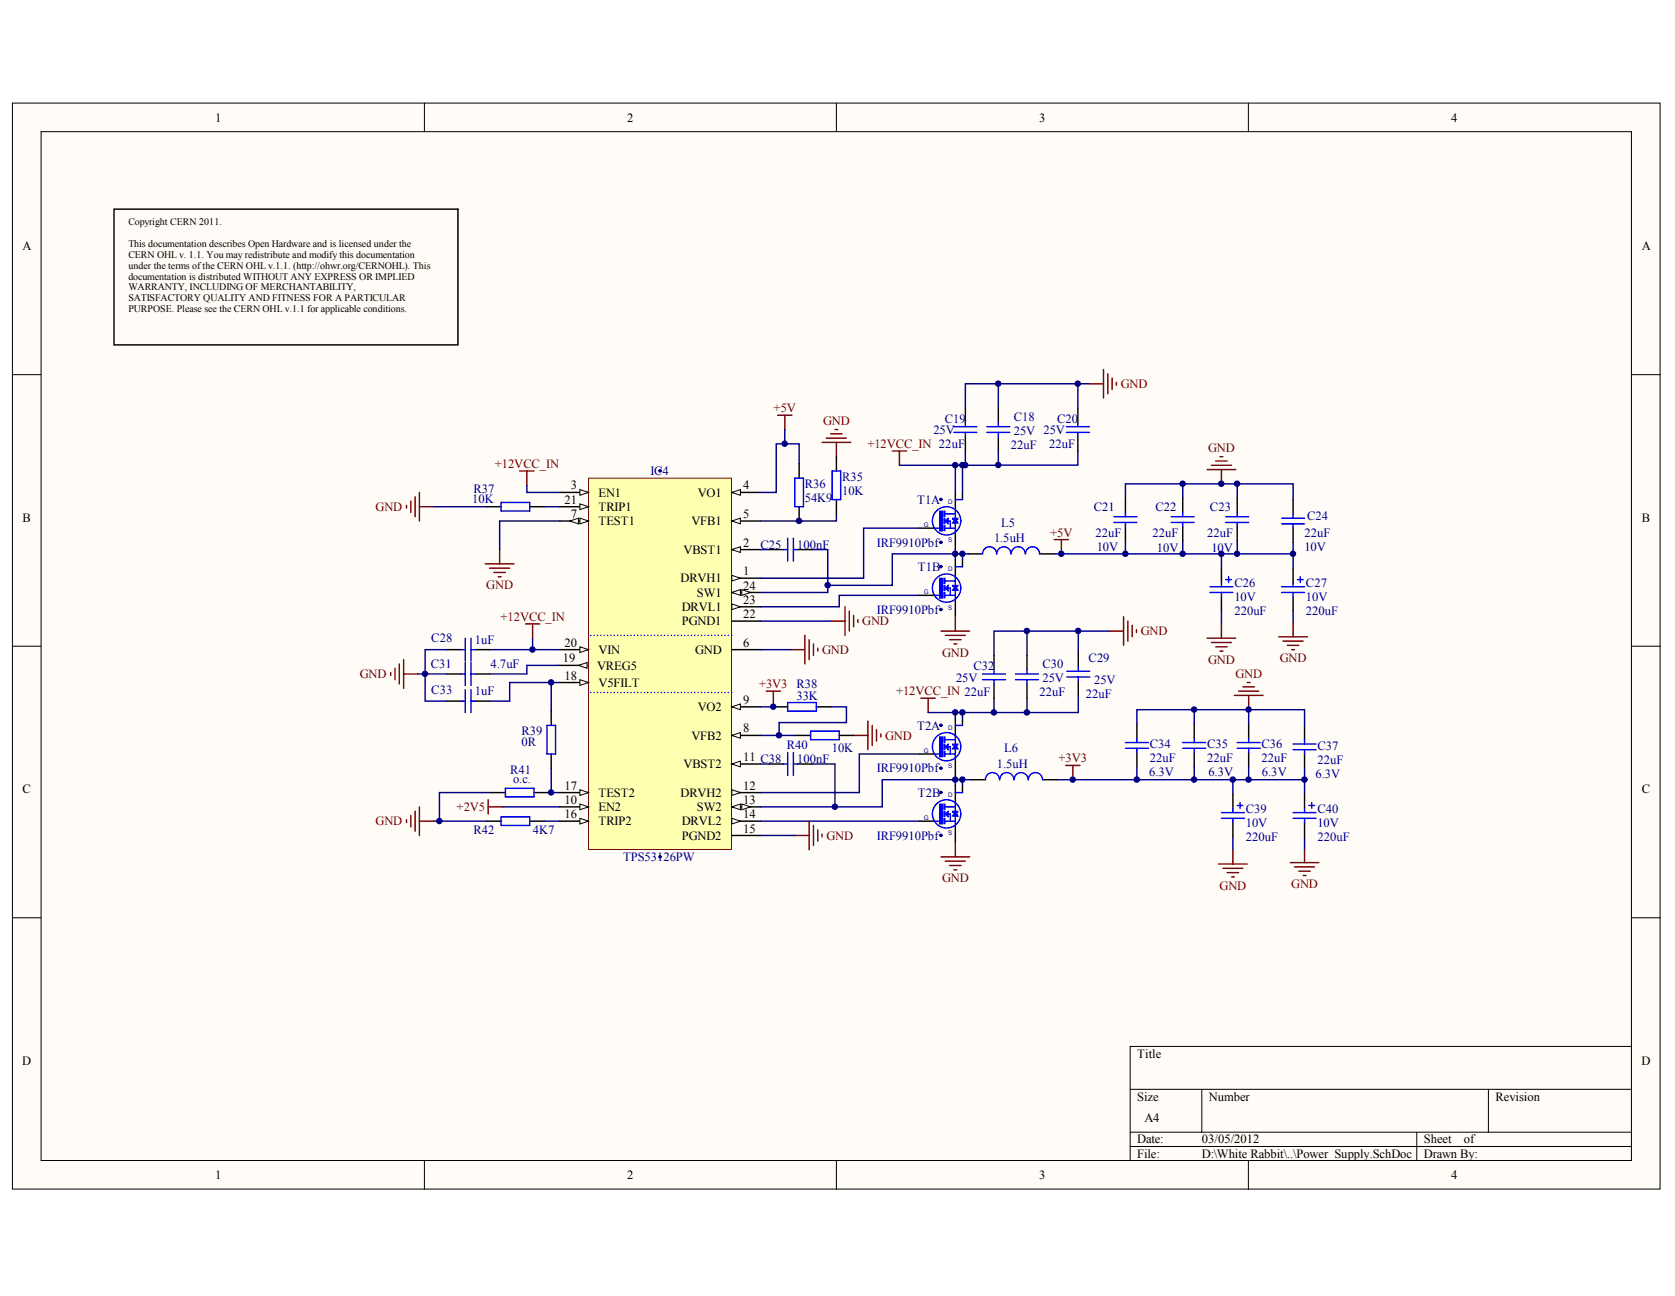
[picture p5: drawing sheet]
<svg xmlns="http://www.w3.org/2000/svg" width="279mm" height="216mm" viewBox="0 0 279 216" stroke-linecap="round" stroke-linejoin="round" font-family="sans-serif">
<defs><g id="words">
<g font-size="2.1">
<text x="35.9" y="20.3">1</text>
<text x="104.5" y="20.3">2</text>
<text x="173.1" y="20.3">3</text>
<text x="241.8" y="20.3">4</text>
<text x="3.7" y="41.7">A</text>
<text x="273.5" y="41.7">A</text>
<text x="94" y="83.9">21</text>
<text x="95.1" y="81.5">3</text>
<text x="99.7" y="82.7">EN1</text>
<text x="116.2" y="82.7">VO1</text>
<text x="123.8" y="81.5">4</text>
<text x="3.8" y="86.9">B</text>
<text x="95.1" y="86.3">7</text>
<text x="99.7" y="87.5">TEST1</text>
<text x="99.7" y="85.1">TRIP1</text>
<text x="115.2" y="87.5">VFB1</text>
<text x="123.8" y="86.3">5</text>
<text x="273.5" y="86.9">B</text>
<text x="113.9" y="92.3">VBST1</text>
<text x="123.8" y="95.8">1</text>
<text x="123.8" y="91.1">2</text>
<text x="113.4" y="97">DRVH1</text>
<text x="113.6" y="101.8">DRVL1</text>
<text x="116.1" y="99.4">SW1</text>
<text x="123.8" y="100.6">23</text>
<text x="123.8" y="98.2">24</text>
<text x="94" y="107.7">20</text>
<text x="113.6" y="104.2">PGND1</text>
<text x="123.8" y="107.7">6</text>
<text x="123.8" y="103">22</text>
<text x="93.8" y="110.4">19</text>
<text x="94" y="113.2">18</text>
<text x="99.5" y="111.5">VREG5</text>
<text x="99.7" y="108.9">VIN</text>
<text x="115.8" y="108.9">GND</text>
<text x="99.7" y="114.4">V5FILT</text>
<text x="116.2" y="118.5">VO2</text>
<text x="123.8" y="117.3">9</text>
<text x="115.2" y="123.2">VFB2</text>
<text x="123.8" y="122">8</text>
<text x="94" y="131.5">17</text>
<text x="113.9" y="128">VBST2</text>
<text x="123.8" y="126.8">11 C38</text>
<text x="123.8" y="131.5">12</text>
<text x="3.8" y="132.1">C</text>
<text x="94" y="133.9">10</text>
<text x="94" y="136.3">16</text>
<text x="99.7" y="135.1">EN2</text>
<text x="99.7" y="137.5">TRIP2</text>
<text x="99.7" y="132.7">TEST2</text>
<text x="113.4" y="132.7">DRVH2</text>
<text x="113.6" y="137.5">DRVL2</text>
<text x="116.1" y="135.1">SW2</text>
<text x="123.8" y="133.9">13</text>
<text x="123.8" y="136.3">14</text>
<text x="273.5" y="132.1">C</text>
<text x="113.6" y="139.9">PGND2</text>
<text x="123.8" y="138.7">15</text>
<text x="3.7" y="177.4">D</text>
<text x="189.5" y="176.2">Title</text>
<text x="273.5" y="177.4">D</text>
<text x="189.5" y="183.3">Size</text>
<text x="201.4" y="183.3">Number</text>
<text x="249.2" y="183.3">Revision</text>
<text x="189.5" y="190.5">Date:</text>
<text x="190.7" y="186.9">A4</text>
<text x="200.2" y="190.5">03/05/2012</text>
<text x="237.2" y="190.5">Sheet</text>
<text x="243.9" y="190.5">of</text>
<text x="35.9" y="196.5">1</text>
<text x="104.5" y="196.5">2</text>
<text x="173.1" y="196.5">3</text>
<text x="189.5" y="192.9">File:</text>
<text x="200.2" y="192.9">D:\White Rabbit\..\Power_Supply.SchDoc</text>
<text x="237.2" y="192.9">Drawn By:</text>
<text x="241.8" y="196.5">4</text>
</g>
<g font-size="2.1" fill="#800000">
<text x="186.7" y="64.6">GND</text>
<text x="128.9" y="68.7">+5V</text>
<text x="137.1" y="70.8">GND</text>
<text x="82.4" y="78">+12VCC_IN</text>
<text x="144.5" y="74.6">+12VCC_IN 22uF</text>
<text x="201.3" y="75.4">GND</text>
<text x="62.6" y="85.1">GND</text>
<text x="175" y="89.4">+5V</text>
<text x="81" y="98.2">GND</text>
<text x="83.4" y="103.4">+12VCC_IN</text>
<text x="143.6" y="104.2">GND</text>
<text x="190" y="105.8">GND</text>
<text x="59.9" y="113">GND</text>
<text x="137" y="108.9">GND</text>
<text x="156.9" y="109.4">GND</text>
<text x="201.3" y="110.6">GND</text>
<text x="205.8" y="113">GND</text>
<text x="213.2" y="110.3">GND</text>
<text x="126.4" y="114.6">+3V3</text>
<text x="149.3" y="115.8">+12VCC_IN 22uF</text>
<text x="147.5" y="123.2">GND</text>
<text x="176.3" y="127">+3V3</text>
<text x="62.6" y="137.5">GND</text>
<text x="76.1" y="135.1">+2V5</text>
<text x="137.7" y="139.9">GND</text>
<text x="156.9" y="147">GND</text>
<text x="203.2" y="148.2">GND</text>
<text x="215.1" y="148">GND</text>
</g>
<g font-size="2.1" fill="#000080">
<text x="157.4" y="70.4">C19</text>
<text x="168.9" y="70.1">C18</text>
<text x="176.1" y="70.4">C20</text>
<text x="155.5" y="72.3">25V</text>
<text x="168.4" y="74.8">22uF</text>
<text x="168.9" y="72.4">25V 25V</text>
<text x="174.8" y="74.6">22uF</text>
<text x="78.7" y="83.8">10K</text>
<text x="78.9" y="82.1">R37</text>
<text x="108.4" y="79.2">IC4</text>
<text x="134.1" y="83.7">54K9</text>
<text x="134.1" y="81.3">R36</text>
<text x="140.3" y="80.1">R35</text>
<text x="140.3" y="82.5">10K</text>
<text x="152.8" y="83.9">T1A</text>
<text x="166.8" y="87.7">L5</text>
<text x="182.2" y="85.1">C21</text>
<text x="182.5" y="89.4">22uF</text>
<text x="192" y="89.4">22uF</text>
<text x="192.5" y="85.1">C22</text>
<text x="201.1" y="89.4">22uF</text>
<text x="201.6" y="85.1">C23</text>
<text x="217.3" y="89.4">22uF</text>
<text x="217.8" y="86.6">C24</text>
<text x="126.7" y="91.4">C25</text>
<text x="132.8" y="91.4">100nF</text>
<text x="146.1" y="91.1">IRF9910Pbf</text>
<text x="152.9" y="95.1">T1B</text>
<text x="165.6" y="90.4">1.5uH</text>
<text x="182.7" y="91.8">10V</text>
<text x="192.7" y="92">10V</text>
<text x="201.8" y="92">10V</text>
<text x="217.3" y="91.7">10V</text>
<text x="205.6" y="100.1">10V</text>
<text x="205.6" y="97.7">C26</text>
<text x="217.6" y="100.1">10V</text>
<text x="217.6" y="97.7">C27</text>
<text x="71.9" y="107">C28</text>
<text x="79.1" y="107.3">1uF</text>
<text x="146.1" y="102.3">IRF9910Pbf</text>
<text x="205.6" y="102.5">220uF</text>
<text x="217.6" y="102.5">220uF</text>
<text x="71.8" y="111.3">C31</text>
<text x="81.7" y="111.2">4.7uF</text>
<text x="159.3" y="113.5">25V</text>
<text x="162.2" y="111.6">C32</text>
<text x="173.7" y="113.6">25V</text>
<text x="173.7" y="111.3">C30</text>
<text x="181.4" y="110.3">C29</text>
<text x="71.9" y="115.6">C33</text>
<text x="79.1" y="115.9">1uF</text>
<text x="132.7" y="116.5">33K</text>
<text x="132.7" y="114.7">R38</text>
<text x="173.2" y="116">22uF</text>
<text x="180.9" y="116.4">22uF</text>
<text x="182.3" y="114">25V</text>
<text x="86.9" y="124.3">0R</text>
<text x="86.9" y="122.5">R39</text>
<text x="131.1" y="124.8">R40</text>
<text x="138.6" y="125.3">10K</text>
<text x="152.8" y="121.5">T2A</text>
<text x="167.3" y="125.4">L6</text>
<text x="191.5" y="124.6">C34</text>
<text x="201.1" y="124.6">C35</text>
<text x="210.2" y="124.6">C36</text>
<text x="219.5" y="124.9">C37</text>
<text x="85" y="129">R41</text>
<text x="85.5" y="130.4">o.c.</text>
<text x="132.8" y="127.1">100nF</text>
<text x="146.1" y="128.7">IRF9910Pbf</text>
<text x="166.1" y="128">1.5uH</text>
<text x="191.5" y="129.2">6.3V</text>
<text x="191.5" y="127">22uF</text>
<text x="201.1" y="127">22uF</text>
<text x="201.3" y="129.2">6.3V</text>
<text x="210.2" y="127">22uF</text>
<text x="210.2" y="129.2">6.3V</text>
<text x="219.2" y="129.7">6.3V</text>
<text x="219.5" y="127.3">22uF</text>
<text x="152.9" y="132.7">T2B</text>
<text x="207.5" y="137.7">10V</text>
<text x="207.5" y="135.4">C39</text>
<text x="219.5" y="137.7">10V</text>
<text x="219.5" y="135.4">C40</text>
<text x="78.9" y="138.9">R42</text>
<text x="88.8" y="138.9">4K7</text>
<text x="103.8" y="143.5">TPS53126PW</text>
<text x="146.1" y="139.9">IRF9910Pbf</text>
<text x="207.5" y="140.1">220uF</text>
<text x="219.5" y="140.1">220uF</text>
</g>
<g font-size="1.7">
<text x="21.4" y="37.5">Copyright CERN 2011.</text>
<text x="21.4" y="41.1">This documentation describes Open Hardware and is licensed under the</text>
<text x="21.4" y="42.9">CERN OHL v. 1.1. You may redistribute and modify this documentation</text>
<text x="21.4" y="44.8">under the terms ofthe CERN OHL v.1.1. (http://ohwr.org/CERNOHL). This</text>
<text x="21.4" y="46.6">documentation is distributed WITHOUT ANY EXPRESS OR IMPLIED</text>
<text x="21.4" y="48.4">WARRANTY, INCLUDING OF MERCHANTABILITY,</text>
<text x="21.4" y="50.2">SATISFACTORY QUALITY AND FITNESS FOR A PARTICULAR</text>
<text x="21.4" y="52">PURPOSE. Please see the CERN OHL v.1.1 for applicable conditions.</text>
</g>
<g font-size="1" fill="#000080">
<text x="158" y="83.9">D</text>
<text x="153.9" y="87.7">G</text>
<text x="158" y="90.4">S</text>
<text x="158" y="95.1">D</text>
<text x="153.9" y="98.9">G</text>
<text x="158" y="101.6">S</text>
<text x="153.9" y="125.4">G</text>
<text x="158" y="121.6">D</text>
<text x="158" y="128">S</text>
<text x="153.9" y="136.6">G</text>
<text x="158" y="132.7">D</text>
<text x="158" y="139.2">S</text>
</g>
</g></defs>
<g fill="#fffcf8" stroke="#000" stroke-width=".17">
<path d="M2.1 17.2h274.5v180.9h-274.5z"/>
<path d="M6.8 21.9h265v171.4h-265z"/>
</g>
<g fill="none" stroke="#000" stroke-width=".17">
<path d="M70.7 17.2v4.7M139.3 17.2v4.7M208 17.2v4.7M2.1 62.4h4.7M271.8 62.4h4.8M2.1 107.7h4.7M271.8 107.7h4.8M2.1 152.9h4.7M271.8 152.9h4.8M271.8 174.3h-83.5v19.1M70.7 193.4v4.7M139.3 193.4v4.7"/>
<path d="M188.3 181.5h83.5M188.3 188.6h83.5M188.3 191h83.5M200.2 181.5v7.1M208 193.4v4.7M236 188.6v4.8M248 181.5v7.1"/>
</g>
<g fill="none" stroke="#800000" stroke-width=".24">
<path d="M148.6 75.1h2.4M149.8 75.1v2.4M181.5 63.9h2.3M183.8 61.6v4.7M184.6 62.3v3.3M185.3 63v1.9M186 63.7v.5M201.1 78.2h4.8M201.8 77.5h3.4M202.5 76.8h1.9M203.2 76.1h.5M203.5 78.2v2.4"/>
<path d="M175.6 89.9h2.4M176.8 89.9v2.4M177.5 127.5h2.4M178.7 127.5v2.4M203 143.9h4.8M203.7 144.7h3.4M204.4 145.4h2M205.2 146.1h.4M205.4 141.6v2.3M214.9 143.7h4.8M215.7 144.4h3.3M216.4 145.1h1.9"/>
<path d="M217.1 145.8h.5M217.3 141.3v2.4"/>
</g>
<g fill="none" stroke="#000080" stroke-width=".24">
<path d="M166.3 63.9h-5.5v4.1M187.5 83v-2.4h27.9v2.6M187.5 90.1v2.2M197 80.6v2.4M197 90.1v2.2M206.1 80.6v2.4M206.1 90.1v2.2M215.4 90.4v4.3M203.5 101.8v2.1M208 118.2v2.4M215.4 101.8v1.9M199 127.8v2.1"/>
<path d="M205.4 139.4v2.2M208 127.8v2.1M217.3 128v4.3M217.3 139.4v1.9"/>
</g>
<path d="M161.3 92.3h2.4M173.2 92.3h2.4M189.4 120.6v2.4M189.4 125.4v2.4M199 120.6v2.4M199 125.4v2.4M208 120.6v2.4M208 125.4v2.4M217.3 120.8v2.4M217.3 125.6v2.4" fill="none" stroke="#000" stroke-width=".24"/>
<g fill="none" stroke="#00f" stroke-width=".24">
<path d="M166 92.3a1.17 1.17 0 0 0-1.1-1.2 1.17 1.17 0 0 0-1.2 1.2M168.4 92.3a1.17 1.17 0 0 0-1.2-1.2 1.17 1.17 0 0 0-1.1 1.2M170.8 92.3a1.17 1.17 0 0 0-1.2-1.2 1.17 1.17 0 0 0-1.1 1.2M173.2 92.3a1.17 1.17 0 0 0-1.2-1.2 1.17 1.17 0 0 0-1.1 1.2M187.5 124.7h3.8M187.5 123.7h3.8M189.4 123v.7M189.4 124.7v.7M197 124.7h3.9M197 123.7h3.9M199 123v.7M199 124.7v.7"/>
<path d="M206.1 124.7h3.8M206.1 123.7h3.8M208 123v.7M208 124.7v.7M215.4 123.9h3.8M215.4 124.9h3.8M217.3 123.2v.7M217.3 124.9v.7"/>
</g>
<path d="M98 79.7h23.9v61.8h-23.9z" fill="#ffffb0" stroke="#800000" stroke-width=".17"/>
<path d="M121.9 82h4.8" fill="none" stroke="#000" stroke-width=".24"/>
<path d="M121.9 82l1.4-.4v.9z" fill="#fffcf8" stroke="#000" stroke-width=".17"/>
<path d="M121.9 86.8h4.8" fill="none" stroke="#000" stroke-width=".24"/>
<path d="M121.9 86.8l1.4-.5v1z" fill="#fffcf8" stroke="#000" stroke-width=".17"/>
<path d="M93.3 86.8h4.7M121.9 108.2h4.8" fill="none" stroke="#000" stroke-width=".24"/>
<g fill="#fffcf8" stroke="#000" stroke-width=".17">
<path d="M96.6 86.3l1.4 .5-1.4 .5z"/>
<path d="M94.9 86.8l1.5-.5v1z"/>
</g>
<path d="M121.9 122.5h4.8" fill="none" stroke="#000" stroke-width=".24"/>
<path d="M121.9 122.5l1.4-.5v1z" fill="#fffcf8" stroke="#000" stroke-width=".17"/>
<path d="M121.9 117.8h4.8" fill="none" stroke="#000" stroke-width=".24"/>
<path d="M121.9 117.8l1.4-.5v.9z" fill="#fffcf8" stroke="#000" stroke-width=".17"/>
<path d="M93.3 134.4h4.7" fill="none" stroke="#000" stroke-width=".24"/>
<path d="M96.6 133.9l1.4 .5-1.4 .5z" fill="#fffcf8" stroke="#000" stroke-width=".17"/>
<path d="M121.9 127.3h4.8" fill="none" stroke="#000" stroke-width=".24"/>
<path d="M121.9 127.3l1.4-.5v1z" fill="#fffcf8" stroke="#000" stroke-width=".17"/>
<path d="M121.9 132h4.8" fill="none" stroke="#000" stroke-width=".24"/>
<path d="M121.9 131.6l1.4 .4-1.4 .5z" fill="#fffcf8" stroke="#000" stroke-width=".17"/>
<path d="M121.9 134.4h4.8" fill="none" stroke="#000" stroke-width=".24"/>
<g fill="#fffcf8" stroke="#000" stroke-width=".17">
<path d="M121.9 134.4l1.4-.5v1z"/>
<path d="M123.6 133.9l1.4 .5-1.4 .5z"/>
</g>
<path d="M121.9 136.8h4.8" fill="none" stroke="#000" stroke-width=".24"/>
<path d="M121.9 136.3l1.4 .5-1.4 .5z" fill="#fffcf8" stroke="#000" stroke-width=".17"/>
<path d="M93.3 136.8h4.7M121.9 139.2h4.8" fill="none" stroke="#000" stroke-width=".24"/>
<path d="M96.6 136.3l1.4 .5-1.4 .5z" fill="#fffcf8" stroke="#000" stroke-width=".17"/>
<path d="M93.3 132h4.7" fill="none" stroke="#000" stroke-width=".24"/>
<path d="M96.6 131.6l1.4 .4-1.4 .5z" fill="#fffcf8" stroke="#000" stroke-width=".17"/>
<path d="M93.3 113.7h4.7" fill="none" stroke="#000" stroke-width=".24"/>
<path d="M96.6 113.2l1.4 .5-1.4 .5z" fill="#fffcf8" stroke="#000" stroke-width=".17"/>
<path d="M93 110.8h4.8" fill="none" stroke="#000" stroke-width=".24"/>
<path d="M96.4 110.8l1.4-.4v.9z" fill="#fffcf8" stroke="#000" stroke-width=".17"/>
<path d="M93.3 108.2h4.7" fill="none" stroke="#000" stroke-width=".24"/>
<path d="M96.6 107.7l1.4 .5-1.4 .5z" fill="#fffcf8" stroke="#000" stroke-width=".17"/>
<path d="M93.3 84.4h4.7" fill="none" stroke="#000" stroke-width=".24"/>
<path d="M96.6 83.9l1.4 .5-1.4 .5z" fill="#fffcf8" stroke="#000" stroke-width=".17"/>
<path d="M121.9 103.5h4.8M121.9 101.1h4.8" fill="none" stroke="#000" stroke-width=".24"/>
<path d="M121.9 100.6l1.4 .5-1.4 .5z" fill="#fffcf8" stroke="#000" stroke-width=".17"/>
<path d="M121.9 98.7h4.8" fill="none" stroke="#000" stroke-width=".24"/>
<g fill="#fffcf8" stroke="#000" stroke-width=".17">
<path d="M121.9 98.7l1.4-.5v1z"/>
<path d="M123.6 98.2l1.4 .5-1.4 .5z"/>
</g>
<path d="M121.9 96.3h4.8" fill="none" stroke="#000" stroke-width=".24"/>
<path d="M121.9 95.8l1.4 .5-1.4 .5z" fill="#fffcf8" stroke="#000" stroke-width=".17"/>
<path d="M121.9 91.6h4.8" fill="none" stroke="#000" stroke-width=".24"/>
<path d="M121.9 91.6l1.4-.5v.9z" fill="#fffcf8" stroke="#000" stroke-width=".17"/>
<path d="M93.3 82h4.7" fill="none" stroke="#000" stroke-width=".24"/>
<path d="M96.6 81.6l1.4 .4-1.4 .5z" fill="#fffcf8" stroke="#000" stroke-width=".17"/>
<path d="M121.9 105.8h-23.9M121.9 115.4h-23.9" fill="none" stroke="#00f" stroke-width=".24" stroke-dasharray="0 .5"/>
<g fill="#000080" stroke="#000080" stroke-width=".17">
<circle cx="110" cy="78.4" r=".21"/>
<circle cx="110" cy="142.7" r=".21"/>
<circle cx="156.7" cy="83.2" r=".21"/>
<circle cx="156.7" cy="90.3" r=".21"/>
<circle cx="156.7" cy="94.4" r=".21"/>
<circle cx="156.7" cy="101.5" r=".21"/>
<circle cx="156.7" cy="120.8" r=".21"/>
<circle cx="156.7" cy="128" r=".21"/>
<circle cx="156.7" cy="132" r=".21"/>
<circle cx="156.7" cy="139.2" r=".21"/>
<circle cx="70.8" cy="112.3" r=".45"/>
<circle cx="73.2" cy="136.8" r=".45"/>
<circle cx="88.7" cy="108.2" r=".45"/>
<circle cx="91.8" cy="132" r=".45"/>
<circle cx="91.8" cy="113.7" r=".45"/>
<circle cx="128.8" cy="117.7" r=".45"/>
<circle cx="129.8" cy="122.5" r=".45"/>
<circle cx="130.7" cy="73.9" r=".45"/>
<circle cx="133.1" cy="86.8" r=".45"/>
<circle cx="137.9" cy="97.5" r=".45"/>
<circle cx="139.1" cy="134.4" r=".45"/>
<circle cx="159.1" cy="129.9" r=".45"/>
<circle cx="159.1" cy="118.7" r=".45"/>
<circle cx="159.1" cy="92.2" r=".45"/>
<circle cx="159.1" cy="77.5" r=".45"/>
<circle cx="160.3" cy="129.9" r=".45"/>
<circle cx="160.3" cy="118.7" r=".45"/>
<circle cx="160.3" cy="92.2" r=".45"/>
<circle cx="160.3" cy="77.5" r=".45"/>
<circle cx="160.8" cy="77.5" r=".45"/>
<circle cx="165.6" cy="118.7" r=".45"/>
<circle cx="166.3" cy="77.5" r=".45"/>
<circle cx="166.3" cy="63.9" r=".45"/>
<circle cx="171.1" cy="118.7" r=".45"/>
<circle cx="171.1" cy="105.1" r=".45"/>
<circle cx="176.8" cy="92.2" r=".45"/>
<circle cx="178.7" cy="129.9" r=".45"/>
<circle cx="179.5" cy="63.9" r=".45"/>
<circle cx="179.6" cy="105.1" r=".45"/>
<circle cx="187.5" cy="92.2" r=".45"/>
<circle cx="189.4" cy="129.9" r=".45"/>
<circle cx="197" cy="92.2" r=".45"/>
<circle cx="197" cy="80.6" r=".45"/>
<circle cx="198.9" cy="129.9" r=".45"/>
<circle cx="198.9" cy="118.2" r=".45"/>
<circle cx="203.5" cy="92.2" r=".45"/>
<circle cx="203.5" cy="80.6" r=".45"/>
<circle cx="205.4" cy="129.9" r=".45"/>
<circle cx="206.1" cy="92.2" r=".45"/>
<circle cx="206.1" cy="80.6" r=".45"/>
<circle cx="208" cy="129.9" r=".45"/>
<circle cx="208" cy="118.2" r=".45"/>
<circle cx="215.4" cy="92.2" r=".45"/>
<circle cx="217.3" cy="129.9" r=".45"/>
</g>
<g fill="none" stroke="#000" stroke-width=".24">
<path d="M19 34.8h57.3v22.7h-57.3zM133.1 77.3v2.4M139.3 76.1v2.4M160.8 68v2.4M160.8 72.7v2.4M166.3 68v2.4M166.3 72.7v2.4M179.6 68v2.4M179.6 72.7v2.4M81.1 84.4h2.4M88.3 84.4h2.3M128.1 91.6h2.4"/>
<path d="M132.9 91.6h2.4M133.1 84.4v2.4M139.3 83.2v2.4M153.2 88h2.4M153.2 99.2h2.4M159.2 82v2.9M159.2 88.7v2.9M159.2 93.2v2.9M159.2 99.9v2.8M160.3 82v1.2M160.3 93.2v1.2M187.5 83v2.4"/>
<path d="M187.5 87.7v2.4M197 83v2.4M197 87.7v2.4M203.5 94.7v2.3M203.5 99.4v2.4M206.1 83v2.4M206.1 87.7v2.4M215.4 83.2v2.4M215.4 88v2.4M215.4 94.7v2.3M215.4 99.4v2.4M74.4 108.2h2.4"/>
<path d="M74.4 112.3h2.4M74.4 116.8h2.4M79.2 108.2h2.4M79.2 112.3h2.4M79.2 116.8h2.4M91.8 118.5v2.3M128.8 117.8h2.4M136 117.8h2.4M159.2 119.7v2.8M160.3 119.7v1.1M165.6 109.2v2.4M165.6 113.9v2.4"/>
<path d="M171.1 109.2v2.4M171.1 113.9v2.4M179.6 108.7v2.4M179.6 113.5v2.4M81.1 136.8h2.4M81.8 132h2.4M88.3 136.8h2.3M89 132h2.4M91.8 125.6v2.4M128.1 127.3h2.4M132.7 122.5h2.3M132.9 127.3h2.4"/>
<path d="M139.8 122.5h2.4M153.2 125.6h2.4M153.2 136.8h2.4M159.2 126.3v2.9M159.2 130.8v2.9M159.2 137.5v2.9M160.3 130.8v1.2M161.8 129.9h2.4M173.7 129.9h2.4M205.4 132.3v2.4M205.4 137v2.4M217.3 132.3v2.4"/>
<path d="M217.3 137v2.4"/>
</g>
<g fill="#00f" stroke="#00f" stroke-width=".17">
<path d="M159.2 86.3l.4 .9h-.9z"/>
<path d="M157.5 86.8l.5-.5v1z"/>
<path d="M159.2 97.5l.4 .8h-.9z"/>
<path d="M157.5 98l.5-.5v1z"/>
<path d="M159.2 123.9l.4 .9h-.9z"/>
<path d="M157.5 124.4l.5-.5v1z"/>
<path d="M159.2 135.1l.4 .9h-.9z"/>
<path d="M157.5 135.6l.5-.5v1z"/>
<path d="M156.5 85.1h.5v3.4h-.5z" fill-rule="evenodd"/>
<path d="M156.5 96.3h.5v3.4h-.5z" fill-rule="evenodd"/>
<path d="M156.5 122.8h.5v3.3h-.5z" fill-rule="evenodd"/>
<path d="M156.5 133.9h.5v3.4h-.5z" fill-rule="evenodd"/>
</g>
<g fill="none" stroke="#00f" stroke-width=".24">
<path d="M132.4 79.7h1.4v4.7h-1.4zM138.6 78.5h1.5v4.7h-1.5zM158.9 71.1h3.8M158.9 72h3.8M160.8 70.4v.7M160.8 72v.7M164.4 71.1h3.8M164.4 72h3.8M166.3 70.4v.7M166.3 72v.7M177.7 71.1h3.8M177.7 72h3.8"/>
<path d="M179.6 70.4v.7M179.6 72v.7M83.5 83.7h4.8v1.4h-4.8zM130.5 91.6h.7M131.2 89.7v3.8M132.2 89.7v3.8M132.2 91.6h.7M155.6 88h.9M155.6 99.2h.9M157.4 86.8h.9v1.2M157.4 98h.9v1.2M157.5 85.6h1.7"/>
<path d="M157.5 88h1.7M157.5 96.8h1.7M157.5 99.2h1.7M159.2 84.9v3.8M159.2 96.1v3.8M159.2 83.2h1.1M159.2 94.4h1.1M185.6 86.1h3.8M185.6 87h3.8M187.5 85.4v.7M187.5 87v.7M195.1 86.1h3.9"/>
<path d="M195.1 87h3.9M197 85.4v.7M197 87v.7M201.6 97.7h3.8M201.6 98.7h3.8M203.5 97v.7M203.5 98.7v.7M204.2 96.6h1M204.2 86.1h3.8M204.2 87h3.8M204.7 96.1v.9M206.1 85.4v.7"/>
<path d="M206.1 87v.7M213.5 97.7h3.8M213.5 98.7h3.8M213.5 86.3h3.8M213.5 87.3h3.8M215.4 85.6v.7M215.4 87.3v.7M215.4 97v.7M215.4 98.7v.7M216.1 96.6h1M216.6 96.1v.9M76.8 108.2h.7"/>
<path d="M76.8 112.3h.7M76.8 116.8h.7M77.5 106.3v3.8M77.5 110.4v3.8M77.5 114.9v3.8M78.5 106.3v3.8M78.5 110.4v3.8M78.5 114.9v3.8M78.5 108.2h.7M78.5 112.3h.7M78.5 116.8h.7M131.2 117h4.8v1.5h-4.8z"/>
<path d="M163.7 112.3h3.8M163.7 113.2h3.8M165.6 111.6v.7M165.6 113.2v.7M169.2 112.3h3.8M169.2 113.2h3.8M171.1 111.6v.7M171.1 113.2v.7M177.7 111.8h3.8M177.7 112.8h3.8M179.6 111.1v.7M179.6 112.8v.7"/>
<path d="M83.5 136.1h4.8v1.4h-4.8zM84.2 131.3h4.8v1.5h-4.8zM91.1 120.8h1.4v4.8h-1.4zM130.5 127.3h.7M131.2 125.4v3.8M132.2 125.4v3.8M132.2 127.3h.7M135 121.8h4.8v1.4h-4.8zM155.6 125.6h.9M155.6 136.8h.9M157.4 124.4h.9v1.2M157.4 135.6h.9v1.2"/>
<path d="M157.5 123.2h1.7M157.5 125.6h1.7M157.5 134.4h1.7M157.5 136.8h1.7M159.2 122.5v3.8M159.2 133.7v3.8M159.2 120.8h1.1M159.2 132h1.1M166.5 129.9a1.17 1.17 0 0 0-1.2-1.2 1.17 1.17 0 0 0-1.1 1.2M168.9 129.9a1.17 1.17 0 0 0-1.2-1.2 1.17 1.17 0 0 0-1.1 1.2M171.3 129.9a1.17 1.17 0 0 0-1.2-1.2 1.17 1.17 0 0 0-1.2 1.2M173.7 129.9a1.17 1.17 0 0 0-1.2-1.2 1.17 1.17 0 0 0-1.2 1.2"/>
<path d="M203.5 135.4h3.8M203.5 136.3h3.8M205.4 134.7v.7M205.4 136.3v.7M206.1 134.2h1M206.6 133.7v1M215.4 135.4h3.8M215.4 136.3h3.8M217.3 134.7v.7M217.3 136.3v.7M218 134.2h1M218.5 133.7v1"/>
<circle cx="157.7" cy="86.8" r="2.36"/>
<circle cx="157.7" cy="98" r="2.36"/>
<circle cx="157.7" cy="124.4" r="2.36"/>
<circle cx="157.7" cy="135.6" r="2.36"/>
</g>
<g fill="#00f" stroke="#00f" stroke-width=".17">
<path d="M157.2 86.3h.2v.9h-.2z"/>
<path d="M157.2 85.1h.2v.9h-.2z"/>
<path d="M157.2 87.5h.2v.9h-.2z"/>
<path d="M158.7 86.3h.9v.2h-.9z"/>
<path d="M157.2 97.5h.2v.9h-.2z"/>
<path d="M157.2 96.3h.2v.9h-.2z"/>
<path d="M157.2 98.7h.2v.9h-.2z"/>
<path d="M158.7 97.5h.9v.2h-.9z"/>
<path d="M157.2 123.9h.2v.9h-.2z"/>
<path d="M157.2 122.8h.2v.9h-.2z"/>
<path d="M157.2 125.1h.2v.9h-.2z"/>
<path d="M158.7 123.9h.9v.2h-.9z"/>
<path d="M157.2 135.1h.2v.9h-.2z"/>
<path d="M157.2 133.9h.2v.9h-.2z"/>
<path d="M157.2 136.3h.2v.9h-.2z"/>
<path d="M158.7 135.1h.9v.2h-.9z"/>
</g>
<g fill="none" stroke="#000080" stroke-width=".24">
<path d="M130.7 71.6v2.3M133.1 77.3v-3.4h-3.8v8.1h-2.6M159.2 77.5v4.5M160.3 77.5v4.5M160.8 75.1v2.4M166.3 75.1v2.4h-16.5M179.6 75.1v2.4h-13.3M179.6 63.9v4.1M181.5 63.9h-15.2v4.1M72.3 84.4h8.8M87.8 80.8v1.2h5.5M90.6 84.4h2.7"/>
<path d="M93.3 86.8h-10.1v4.8M126.7 91.6h1.4M135.3 91.6h2.6v5.9M137.9 97.5v1.2h-11.2M139.3 85.6v1.2h-12.6M153.2 99.2h-13.4v1.9h-13.1M153.2 88h-9.3v8.3h-17.2M159.2 91.6v1.6M160.3 92.3v.9M161.3 92.3h-12.7v5.2h-10.7M175.6 92.3h39.8M203.5 92.3v2.4"/>
<path d="M69.6 112.3h4.8M74.4 108.2h-3.6v8.6h3.6M81.6 108.2h11.7M88.7 106.3v1.9M91.8 113.7v4.8M93 110.8h-5.2v1.5h-6.2M93.3 113.7h-8.4v3.1h-3.3M126.7 103.5h11.7M126.7 108.2h5M128.8 117.5v.3h-2.1M138.4 117.8h2.6v2.6h-11.2v2.1M154.6 118.7h16.5"/>
<path d="M159.2 118.7v1M160.3 118.7v1M165.6 116.3v2.4M171.1 105.1h-5.5v4.1M171.1 105.1h13.7M171.1 105.1v4.1M171.1 116.3v2.4M179.6 115.9v2.8h-8.5M179.6 105.1v3.6M199 118.2v2.4M72.3 136.8h8.8M81.8 132h-8.6v4.8"/>
<path d="M83.7 134.4h9.6M90.6 136.8h2.7M91.4 132h1.9M91.8 128v4M126.7 136.8h26.5M126.7 127.3h1.4M126.7 139.2h5.7M126.7 122.5h6M135.3 127.3h3.8v7.1M153.2 125.6h-10v6.4h-16.5M159.2 129.2v1.6M160.3 129.9v.9"/>
<path d="M161.8 129.9h-14.8v4.5h-20.3M176.1 129.9h41.2M189.4 120.6v-2.4h27.9v2.6M189.4 127.8v2.1M205.4 129.9v2.4"/>
</g>
<g fill="none" stroke="#800000" stroke-width=".24">
<path d="M86.6 78.5h2.4M87.8 78.5v2.3M129.6 69.2h2.3M130.7 69.2v2.4M137 73.7h4.7M137.7 73h3.3M138.4 72.3h1.9M139.1 71.6h.5M139.3 73.7v2.4M67.7 84.2v.5M68.4 83.5v1.9M69.2 82.7v3.4"/>
<path d="M69.9 82v4.8M69.9 84.4h2.4M80.9 93.9h4.7M81.6 94.7h3.3M82.3 95.4h1.9M83 96.1h.5M83.2 91.6v2.3M65.1 112v.5M65.8 111.3v1.9M66.5 110.6v3.3M67.2 109.9v4.8M67.2 112.3h2.4"/>
<path d="M87.5 103.9h2.4M88.7 103.9v2.4M127.6 115.1h2.4M128.8 115.1v2.4M131.7 108.2h2.4M134.1 105.8v4.8M134.8 106.6v3.3M135.5 107.3v1.9M136.2 108v.5M138.4 103.5h2.4M140.8 101.1v4.7M141.5 101.8v3.3"/>
<path d="M142.2 102.5v1.9M142.9 103.2v.5M153.4 116.3h2.4M154.6 116.3v2.4M156.8 105.1h4.7M157.5 105.8h3.3M158.2 106.6h1.9M158.9 107.3h.5M159.2 102.7v2.4M184.8 105.1h2.4M187.2 102.7v4.8M187.9 103.5v3.3"/>
<path d="M188.6 104.2v1.9M189.3 104.9v.5M201.1 106.3h4.8M201.8 107h3.4M202.5 107.7h1.9M203.2 108.5h.5M203.5 103.9v2.4M205.6 115.8h4.8M206.4 115.1h3.3M207.1 114.4h1.9M207.8 113.7h.5M208 115.8v2.4"/>
<path d="M213 106.1h4.8M213.8 106.8h3.3M214.5 107.5h1.9M215.2 108.2h.5M215.4 103.7v2.4M67.7 136.6v.4M68.4 135.8v2M69.2 135.1v3.4M69.9 134.4v4.8M69.9 136.8h2.4M81.3 133.2v2.4M81.3 134.4h2.4"/>
<path d="M132.4 139.2h2.4M134.8 136.8v4.8M135.5 137.5v3.3M136.2 138.2v1.9M137 138.9v.5M142.2 122.5h2.4M144.6 120.1v4.8M145.3 120.8v3.4M146 121.6v1.9M146.7 122.3v.5M156.8 142.8h4.7M157.5 143.5h3.3"/>
<path d="M158.2 144.2h1.9M158.9 144.9h.5M159.2 140.4v2.4"/>
</g>
<use href="#words"/>
</svg>
